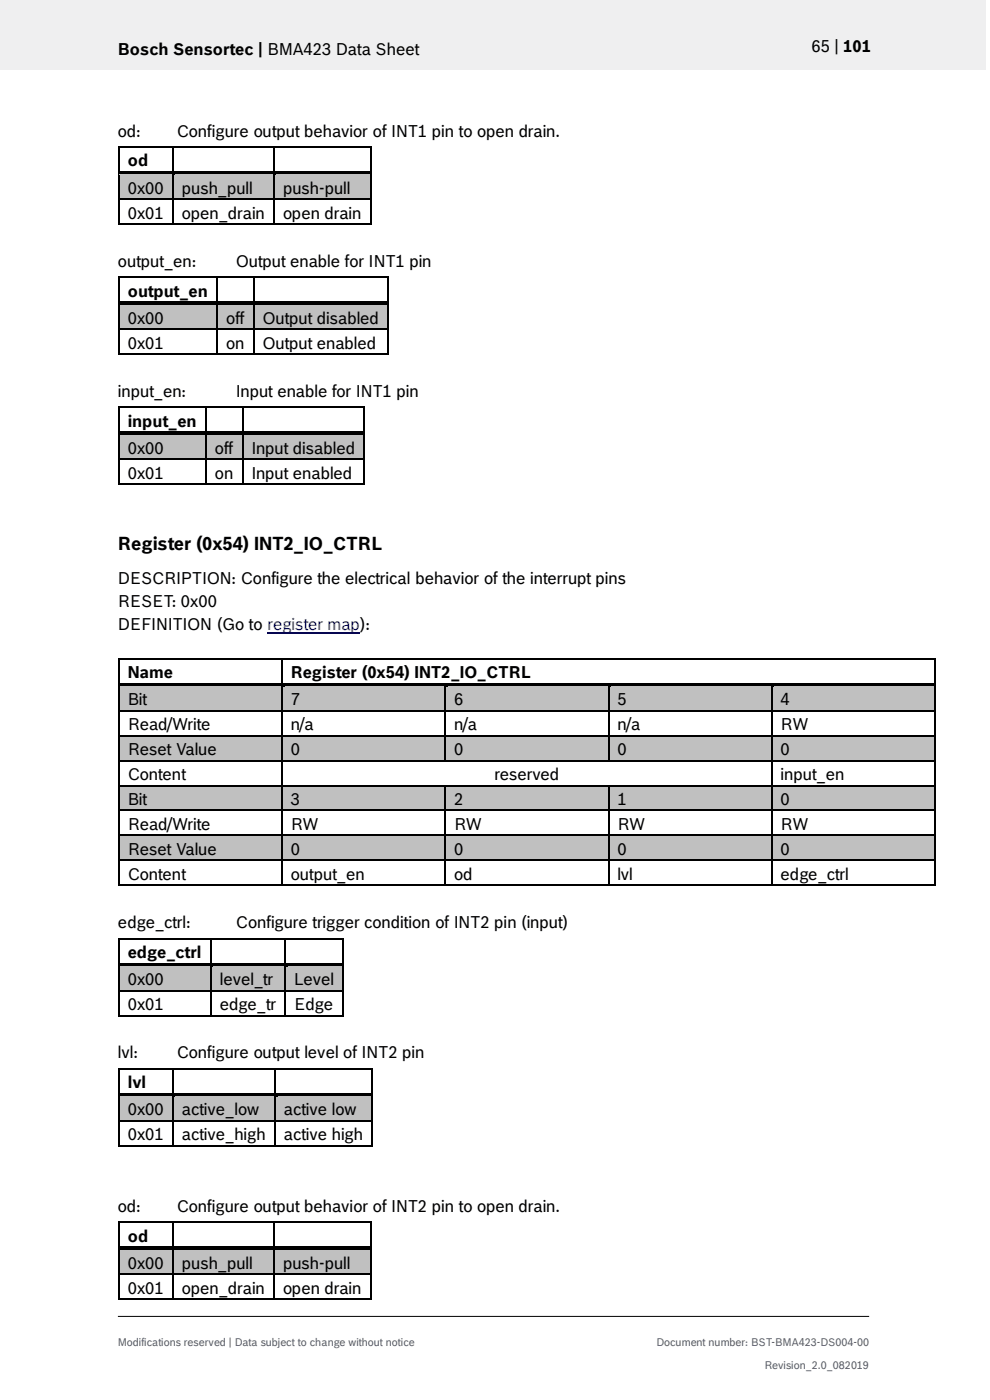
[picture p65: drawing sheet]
<svg xmlns="http://www.w3.org/2000/svg" width="210mm" height="297mm" viewBox="0 0 210 297" stroke-linecap="round" stroke-linejoin="round" font-family="sans-serif">
<defs><g id="words">
<text font-size="3.9" x="25" y="116.8">Register (0x54) INT2_IO_CTRL</text>
<g font-size="3.5">
<text x="25" y="11.6">Bosch Sensortec | BMA423 Data Sheet</text>
<text x="172.1" y="11">65 | 101</text>
<text x="25" y="29">od:</text>
<text x="37.5" y="29">Configure output behavior of INT1 pin to open drain.</text>
<text x="27.1" y="35.3">od</text>
<text x="27.1" y="41.1">0x00</text>
<text x="38.6" y="41.1">push_pull</text>
<text x="60" y="41.1">push-pull</text>
<text x="27.1" y="46.4">0x01</text>
<text x="38.6" y="46.4">open_drain</text>
<text x="60" y="46.4">open drain</text>
<text x="25" y="56.6">output_en:</text>
<text x="50" y="56.6">Output enable for INT1 pin</text>
<text x="27.1" y="63">output_en</text>
<text x="27.1" y="68.7">0x00</text>
<text x="48" y="68.7">off</text>
<text x="55.7" y="68.7">Output disabled</text>
<text x="27.1" y="74">0x01</text>
<text x="48" y="74">on</text>
<text x="55.7" y="74">Output enabled</text>
<text x="25" y="84.2">input_en:</text>
<text x="50" y="84.2">Input enable for INT1 pin</text>
<text x="27.1" y="90.6">input_en</text>
<text x="27.1" y="96.3">0x00</text>
<text x="27.1" y="101.6">0x01</text>
<text x="45.6" y="96.3">off</text>
<text x="45.6" y="101.6">on</text>
<text x="53.3" y="96.3">Input disabled</text>
<text x="53.3" y="101.6">Input enabled</text>
<text x="25" y="123.8">DESCRIPTION: Configure the electrical behavior of the interrupt pins</text>
<text x="25" y="128.8">RESET: 0x00</text>
<text x="25" y="133.7">DEFINITION (Go to register map):</text>
<text x="27.1" y="143.9">Name</text>
<text x="61.7" y="143.9">Register (0x54) INT2_IO_CTRL</text>
<text x="27.1" y="149.6">Bit</text>
<text x="61.7" y="149.6">7</text>
<text x="96.3" y="149.6">6</text>
<text x="131" y="149.6">5</text>
<text x="165.6" y="149.6">4</text>
<text x="27.1" y="154.9">Read/Write</text>
<text x="61.7" y="154.9">n/a</text>
<text x="96.3" y="154.9">n/a</text>
<text x="131" y="154.9">n/a</text>
<text x="165.6" y="154.9">RW</text>
<text x="27.1" y="160.2">Reset Value</text>
<text x="61.7" y="160.2">0</text>
<text x="96.3" y="160.2">0</text>
<text x="131" y="160.2">0</text>
<text x="165.6" y="160.2">0</text>
<text x="27.1" y="165.5">Content</text>
<text x="104.9" y="165.5">reserved</text>
<text x="165.6" y="165.5">input_en</text>
<text x="27.1" y="170.8">Bit</text>
<text x="61.7" y="170.8">3</text>
<text x="96.3" y="170.8">2</text>
<text x="131" y="170.8">1</text>
<text x="165.6" y="170.8">0</text>
<text x="27.1" y="176.1">Read/Write</text>
<text x="61.7" y="176.1">RW</text>
<text x="96.3" y="176.1">RW</text>
<text x="131" y="176.1">RW</text>
<text x="165.6" y="176.1">RW</text>
<text x="27.1" y="181.4">Reset Value</text>
<text x="61.7" y="181.4">0</text>
<text x="96.3" y="181.4">0</text>
<text x="131" y="181.4">0</text>
<text x="165.6" y="181.4">0</text>
<text x="27.1" y="186.7">Content</text>
<text x="61.7" y="186.7">output_en</text>
<text x="96.3" y="186.7">od</text>
<text x="131" y="186.7">lvl</text>
<text x="165.6" y="186.7">edge_ctrl</text>
<text x="25" y="196.9">edge_ctrl:</text>
<text x="50" y="196.9">Configure trigger condition of INT2 pin (input)</text>
<text x="27.1" y="203.3">edge_ctrl</text>
<text x="27.1" y="209">0x00</text>
<text x="46.6" y="209">level_tr</text>
<text x="62.4" y="209">Level</text>
<text x="27.1" y="214.3">0x01</text>
<text x="46.6" y="214.3">edge_tr</text>
<text x="62.4" y="214.3">Edge</text>
<text x="25" y="224.6">lvl:</text>
<text x="37.5" y="224.6">Configure output level of INT2 pin</text>
<text x="27.1" y="230.9">lvl</text>
<text x="27.1" y="236.6">0x00</text>
<text x="38.6" y="236.6">active_low</text>
<text x="60.2" y="236.6">active low</text>
<text x="27.1" y="241.9">0x01</text>
<text x="38.6" y="241.9">active_high</text>
<text x="60.2" y="241.9">active high</text>
<text x="25" y="257.1">od:</text>
<text x="37.5" y="257.1">Configure output behavior of INT2 pin to open drain.</text>
<text x="27.1" y="263.4">od</text>
<text x="27.1" y="269.1">0x00</text>
<text x="38.6" y="269.1">push_pull</text>
<text x="60" y="269.1">push-pull</text>
<text x="27.1" y="274.4">0x01</text>
<text x="38.6" y="274.4">open_drain</text>
<text x="60" y="274.4">open drain</text>
</g>
<g font-size="2.3" fill="#535f6b">
<text x="25" y="285.6">Modifications reserved | Data subject to change without notice</text>
<text x="139.3" y="285.6">Document number: BST-BMA423-DS004-00</text>
<text x="162.2" y="290.5">Revision_2.0_082019</text>
</g>
</g></defs>
<path d="M-.1 0h209.2v14.8h-209.2z" fill-rule="evenodd" fill="#efeff0"/>
<path d="M25 279.3h159.4" fill="none" stroke="#000" stroke-width=".21"/>
<g fill="#000">
<path d="M25 31h.4v.3h-.4z" fill-rule="evenodd"/>
<path d="M25 31h.4v.3h-.4z" fill-rule="evenodd"/>
<path d="M36.5 31h.3v.3h-.3z" fill-rule="evenodd"/>
<path d="M58 31h.3v.3h-.3z" fill-rule="evenodd"/>
<path d="M78.5 31h.3v.3h-.3z" fill-rule="evenodd"/>
<path d="M78.5 31h.3v.3h-.3z" fill-rule="evenodd"/>
</g>
<path d="M25.2 31.3v5M25.4 31.2h11.1M36.7 31.3v5M36.8 31.2h21.2M58.1 31.3v5M58.3 31.2h20.2M78.6 31.3v5" fill="none" stroke="#000" stroke-width=".34"/>
<g fill="#c0c0c0">
<path d="M25.4 37.1h11.1v4.9h-11.1z" fill-rule="evenodd"/>
<path d="M27.1 37.1h7.7v4.9h-7.7z" fill-rule="evenodd"/>
<path d="M36.8 37.1h21.2v4.9h-21.2z" fill-rule="evenodd"/>
<path d="M38.6 37.1h17.6v4.9h-17.6z" fill-rule="evenodd"/>
<path d="M58.3 37.1h20.2v4.9h-20.2z" fill-rule="evenodd"/>
<path d="M60 37.1h16.7v4.9h-16.7z" fill-rule="evenodd"/>
</g>
<g fill="#000">
<path d="M25 36.3h.4v.8h-.4z" fill-rule="evenodd"/>
<path d="M25.4 36.3h11.1v.7h-11.1z" fill-rule="evenodd"/>
</g>
<path d="M25.4 37.1h11.1" fill="none" stroke="#c0c0c0" stroke-width=".21"/>
<path d="M36.8 37l.5 .1z" fill-rule="evenodd" fill="#c0c0c0"/>
<g fill="#000">
<path d="M36.5 37l.3 .1z" fill-rule="evenodd"/>
<path d="M36.5 36.3h.8v.7h-.8z" fill-rule="evenodd"/>
<path d="M37.3 36.3h20.7v.7h-20.7z" fill-rule="evenodd"/>
</g>
<path d="M37.3 37.1h20.7" fill="none" stroke="#c0c0c0" stroke-width=".21"/>
<path d="M58.3 37l.4 .1z" fill-rule="evenodd" fill="#c0c0c0"/>
<g fill="#000">
<path d="M58 37l.3 .1z" fill-rule="evenodd"/>
<path d="M58 36.3h.7v.7h-.7z" fill-rule="evenodd"/>
<path d="M58.7 36.3h19.8v.7h-19.8z" fill-rule="evenodd"/>
<path d="M78.5 36.3h.3v.8h-.3z" fill-rule="evenodd"/>
<path d="M25 42h.4v.4h-.4z" fill-rule="evenodd"/>
<path d="M25 47.3h.4v.4h-.4z" fill-rule="evenodd"/>
<path d="M25 47.3h.4v.4h-.4z" fill-rule="evenodd"/>
<path d="M25 58.6h.4v.4h-.4z" fill-rule="evenodd"/>
<path d="M25 58.6h.4v.4h-.4z" fill-rule="evenodd"/>
<path d="M36.5 42h.3v.4h-.3z" fill-rule="evenodd"/>
<path d="M36.5 47.3h.3v.4h-.3z" fill-rule="evenodd"/>
<path d="M45.9 58.6h.3v.4h-.3z" fill-rule="evenodd"/>
<path d="M53.6 58.6h.4v.4h-.4z" fill-rule="evenodd"/>
<path d="M58 42h.3v.4h-.3z" fill-rule="evenodd"/>
<path d="M58 47.3h.3v.4h-.3z" fill-rule="evenodd"/>
<path d="M78.5 42h.3v.4h-.3z" fill-rule="evenodd"/>
<path d="M78.5 47.3h.3v.4h-.3z" fill-rule="evenodd"/>
<path d="M78.5 47.3h.3v.4h-.3z" fill-rule="evenodd"/>
<path d="M82.2 58.6h.3v.4h-.3z" fill-rule="evenodd"/>
<path d="M82.2 58.6h.3v.4h-.3z" fill-rule="evenodd"/>
</g>
<path d="M58.7 37.1h19.8" fill="none" stroke="#c0c0c0" stroke-width=".21"/>
<g fill="none" stroke="#000" stroke-width=".34">
<path d="M25.2 37.1v4.9M36.7 37.1v4.9M58.1 37.1v4.9M78.6 37.1v4.9M25.2 42.4v4.9M25.2 59v4.9M25.4 42.2h11.1M25.4 47.5h11.1M25.4 58.8h20.5M36.7 42.4v4.9M36.8 42.2h21.2M36.8 47.5h21.2"/>
<path d="M46.1 59v4.9M46.2 58.8h7.4M53.8 59v4.9M54 58.8h28.2M58.1 42.4v4.9M58.3 42.2h20.2M58.3 47.5h20.2M78.6 42.4v4.9M82.4 59v4.9"/>
</g>
<g fill="#c0c0c0">
<path d="M25.4 64.7h20.5v4.9h-20.5z" fill-rule="evenodd"/>
<path d="M27.1 64.7h17.1v4.9h-17.1z" fill-rule="evenodd"/>
<path d="M46.2 64.7h7.4v4.9h-7.4z" fill-rule="evenodd"/>
<path d="M48 64.7h3.9v4.9h-3.9z" fill-rule="evenodd"/>
<path d="M54 64.7h28.1v4.9h-28.1z" fill-rule="evenodd"/>
<path d="M55.7 64.7h24.7v4.9h-24.7z" fill-rule="evenodd"/>
</g>
<g fill="#000">
<path d="M25 63.9h.4v.8h-.4z" fill-rule="evenodd"/>
<path d="M25.4 63.9h20.5v.8h-20.5z" fill-rule="evenodd"/>
</g>
<path d="M25.4 64.7h20.5" fill="none" stroke="#c0c0c0" stroke-width=".21"/>
<path d="M46.2 64.7h.5z" fill-rule="evenodd" fill="#c0c0c0"/>
<g fill="#000">
<path d="M45.9 64.7h.3z" fill-rule="evenodd"/>
<path d="M45.9 63.9h.8v.8h-.8z" fill-rule="evenodd"/>
<path d="M46.7 63.9h6.9v.8h-6.9z" fill-rule="evenodd"/>
</g>
<path d="M46.7 64.7h6.9" fill="none" stroke="#c0c0c0" stroke-width=".21"/>
<path d="M54 64.7h.4z" fill-rule="evenodd" fill="#c0c0c0"/>
<g fill="#000">
<path d="M25 69.6h.4v.4h-.4z" fill-rule="evenodd"/>
<path d="M25 74.9h.4v.4h-.4z" fill-rule="evenodd"/>
<path d="M25 74.9h.4v.4h-.4z" fill-rule="evenodd"/>
<path d="M45.9 69.6h.3v.4h-.3z" fill-rule="evenodd"/>
<path d="M45.9 74.9h.3v.4h-.3z" fill-rule="evenodd"/>
<path d="M53.6 64.7h.4z" fill-rule="evenodd"/>
<path d="M53.6 63.9h.8v.8h-.8z" fill-rule="evenodd"/>
<path d="M53.6 69.6h.4v.4h-.4z" fill-rule="evenodd"/>
<path d="M53.6 74.9h.4v.4h-.4z" fill-rule="evenodd"/>
<path d="M54.4 63.9h27.8v.8h-27.8z" fill-rule="evenodd"/>
<path d="M82.2 63.9h.3v.8h-.3z" fill-rule="evenodd"/>
<path d="M82.2 69.6h.3v.4h-.3z" fill-rule="evenodd"/>
<path d="M82.2 74.9h.3v.4h-.3z" fill-rule="evenodd"/>
<path d="M82.2 74.9h.3v.4h-.3z" fill-rule="evenodd"/>
<path d="M25 86.2h.4v.4h-.4z" fill-rule="evenodd"/>
<path d="M25 86.2h.4v.4h-.4z" fill-rule="evenodd"/>
<path d="M43.6 86.2h.3v.4h-.3z" fill-rule="evenodd"/>
<path d="M51.3 86.2h.4v.4h-.4z" fill-rule="evenodd"/>
<path d="M77.1 86.2h.3v.4h-.3z" fill-rule="evenodd"/>
<path d="M77.1 86.2h.3v.4h-.3z" fill-rule="evenodd"/>
</g>
<path d="M54.4 64.7h27.8" fill="none" stroke="#c0c0c0" stroke-width=".21"/>
<g fill="none" stroke="#000" stroke-width=".34">
<path d="M25.2 64.7v4.9M25.2 70v4.9M25.4 69.8h20.5M25.4 75.1h20.5M46.1 64.7v4.9M46.1 70v4.9M46.2 69.8h7.4M46.2 75.1h7.4M53.8 64.7v4.9M53.8 70v4.9M54 69.8h28.2M54 75.1h28.2"/>
<path d="M82.4 64.7v4.9M82.4 70v4.9M25.2 86.6v4.9M25.4 86.4h18.2M43.7 86.6v4.9M43.9 86.4h7.4M51.5 86.6v4.9M51.7 86.4h25.4M77.3 86.6v4.9"/>
</g>
<g fill="#c0c0c0">
<path d="M25.4 92.3h18.1v4.9h-18.1z" fill-rule="evenodd"/>
<path d="M27.1 92.3h14.7v4.9h-14.7z" fill-rule="evenodd"/>
<path d="M43.9 92.3h7.4v4.9h-7.4z" fill-rule="evenodd"/>
<path d="M45.6 92.3h3.9v4.9h-3.9z" fill-rule="evenodd"/>
<path d="M51.7 92.3h25.4v4.9h-25.4z" fill-rule="evenodd"/>
<path d="M53.3 92.3h22.1v4.9h-22.1z" fill-rule="evenodd"/>
</g>
<g fill="#000">
<path d="M25 91.5h.4v.8h-.4z" fill-rule="evenodd"/>
<path d="M25.4 91.5h18.2v.8h-18.2z" fill-rule="evenodd"/>
</g>
<path d="M25.4 92.3h18.2" fill="none" stroke="#c0c0c0" stroke-width=".21"/>
<path d="M43.9 92.3h.4z" fill-rule="evenodd" fill="#c0c0c0"/>
<g fill="#000">
<path d="M43.6 92.3h.3z" fill-rule="evenodd"/>
<path d="M43.6 91.5h.7v.8h-.7z" fill-rule="evenodd"/>
<path d="M44.3 91.5h7v.8h-7z" fill-rule="evenodd"/>
</g>
<path d="M44.3 92.3h7" fill="none" stroke="#c0c0c0" stroke-width=".21"/>
<path d="M51.7 92.3h.4z" fill-rule="evenodd" fill="#c0c0c0"/>
<g fill="#000">
<path d="M25 97.2h.4v.4h-.4z" fill-rule="evenodd"/>
<path d="M43.6 97.2h.3v.4h-.3z" fill-rule="evenodd"/>
<path d="M51.3 92.3h.4z" fill-rule="evenodd"/>
<path d="M51.3 91.5h.8v.8h-.8z" fill-rule="evenodd"/>
<path d="M51.3 97.2h.4v.4h-.4z" fill-rule="evenodd"/>
<path d="M52.1 91.5h25v.8h-25z" fill-rule="evenodd"/>
<path d="M77.1 91.5h.3v.8h-.3z" fill-rule="evenodd"/>
<path d="M77.1 97.2h.3v.4h-.3z" fill-rule="evenodd"/>
<path d="M25 102.5h.4v.4h-.4z" fill-rule="evenodd"/>
<path d="M25 102.5h.4v.4h-.4z" fill-rule="evenodd"/>
<path d="M43.6 102.5h.3v.4h-.3z" fill-rule="evenodd"/>
<path d="M51.3 102.5h.4v.4h-.4z" fill-rule="evenodd"/>
<path d="M77.1 102.5h.3v.4h-.3z" fill-rule="evenodd"/>
<path d="M77.1 102.5h.3v.4h-.3z" fill-rule="evenodd"/>
<path d="M25 139.6h.4v.3h-.4z" fill-rule="evenodd"/>
<path d="M25 139.6h.4v.3h-.4z" fill-rule="evenodd"/>
<path d="M59.7 139.6h.3v.3h-.3z" fill-rule="evenodd"/>
<path d="M198.2 139.6h.3v.3h-.3z" fill-rule="evenodd"/>
<path d="M198.2 139.6h.3v.3h-.3z" fill-rule="evenodd"/>
</g>
<path d="M52.1 92.3h25" fill="none" stroke="#c0c0c0" stroke-width=".21"/>
<g fill="none" stroke="#000" stroke-width=".34">
<path d="M25.2 92.3v4.9M25.2 97.6v4.9M25.4 97.4h18.2M43.7 92.3v4.9M43.7 97.6v4.9M43.9 97.4h7.4M51.5 92.3v4.9M51.5 97.6v4.9M51.7 97.4h25.4M77.3 92.3v4.9M77.3 97.6v4.9M25.4 102.7h18.2"/>
<path d="M43.9 102.7h7.4M51.7 102.7h25.4M25.2 139.9v5M25.4 139.8h34.3M59.8 139.9v5M60 139.8h138.2M198.3 139.9v5"/>
</g>
<path d="M56.7 134.3h19.7" fill="none" stroke="#00f" stroke-width=".25"/>
<g fill="#c0c0c0">
<path d="M25.4 145.7h34.2v4.9h-34.2z" fill-rule="evenodd"/>
<path d="M27.1 145.7h30.8v4.9h-30.8z" fill-rule="evenodd"/>
<path d="M60 145.7h34.2v4.9h-34.2z" fill-rule="evenodd"/>
<path d="M61.7 145.7h30.8v4.9h-30.8z" fill-rule="evenodd"/>
<path d="M94.6 145.7h34.3v4.9h-34.3z" fill-rule="evenodd"/>
<path d="M96.3 145.7h30.9v4.9h-30.9z" fill-rule="evenodd"/>
<path d="M129.2 145.7h34.3v4.9h-34.3z" fill-rule="evenodd"/>
<path d="M131 145.7h30.8v4.9h-30.8z" fill-rule="evenodd"/>
<path d="M163.9 145.7h34.3v4.9h-34.3z" fill-rule="evenodd"/>
<path d="M165.6 145.7h30.8v4.9h-30.8z" fill-rule="evenodd"/>
</g>
<g fill="#000">
<path d="M25 144.9h.4v.8h-.4z" fill-rule="evenodd"/>
<path d="M25.4 144.9h34.3v.7h-34.3z" fill-rule="evenodd"/>
</g>
<path d="M25.4 145.7h34.3" fill="none" stroke="#c0c0c0" stroke-width=".21"/>
<path d="M60 145.6l.4 .1z" fill-rule="evenodd" fill="#c0c0c0"/>
<g fill="#000">
<path d="M59.7 145.6l.3 .1z" fill-rule="evenodd"/>
<path d="M59.7 144.9h.7v.7h-.7z" fill-rule="evenodd"/>
<path d="M60.4 144.9h33.9v.7h-33.9z" fill-rule="evenodd"/>
</g>
<path d="M60.4 145.7h33.9" fill="none" stroke="#c0c0c0" stroke-width=".21"/>
<path d="M94.6 145.6l.5 .1z" fill-rule="evenodd" fill="#c0c0c0"/>
<g fill="#000">
<path d="M94.3 145.6l.3 .1z" fill-rule="evenodd"/>
<path d="M94.3 144.9h.8v.7h-.8z" fill-rule="evenodd"/>
<path d="M95.1 144.9h33.8v.7h-33.8z" fill-rule="evenodd"/>
</g>
<path d="M95.1 145.7h33.8" fill="none" stroke="#c0c0c0" stroke-width=".21"/>
<path d="M129.3 145.6l.4 .1z" fill-rule="evenodd" fill="#c0c0c0"/>
<g fill="#000">
<path d="M128.9 145.6l.4 .1z" fill-rule="evenodd"/>
<path d="M128.9 144.9h.8v.7h-.8z" fill-rule="evenodd"/>
<path d="M129.7 144.9h33.8v.7h-33.8z" fill-rule="evenodd"/>
</g>
<path d="M129.7 145.7h33.8" fill="none" stroke="#c0c0c0" stroke-width=".21"/>
<path d="M163.9 145.6l.4 .1z" fill-rule="evenodd" fill="#c0c0c0"/>
<g fill="#000">
<path d="M25 150.6h.4v.3h-.4z" fill-rule="evenodd"/>
<path d="M59.7 150.6h.3v.3h-.3z" fill-rule="evenodd"/>
<path d="M94.3 150.6h.3v.3h-.3z" fill-rule="evenodd"/>
<path d="M128.9 150.6h.4v.3h-.4z" fill-rule="evenodd"/>
<path d="M163.5 145.6l.4 .1z" fill-rule="evenodd"/>
<path d="M163.5 144.9h.8v.7h-.8z" fill-rule="evenodd"/>
<path d="M163.5 150.6h.4v.3h-.4z" fill-rule="evenodd"/>
<path d="M164.3 144.9h33.9v.7h-33.9z" fill-rule="evenodd"/>
<path d="M198.2 144.9h.3v.8h-.3z" fill-rule="evenodd"/>
<path d="M198.2 150.6h.3v.3h-.3z" fill-rule="evenodd"/>
</g>
<path d="M164.3 145.7h33.9" fill="none" stroke="#c0c0c0" stroke-width=".21"/>
<g fill="none" stroke="#000" stroke-width=".34">
<path d="M25.2 145.7v4.9M25.2 150.9v5M25.4 150.8h34.3M59.8 145.7v4.9M59.8 150.9v5M60 150.8h34.3M94.5 145.7v4.9M94.5 150.9v5M94.6 150.8h34.3M129.1 145.7v4.9M129.1 150.9v5M129.3 150.8h34.2"/>
<path d="M163.7 145.7v4.9M163.7 150.9v5M163.9 150.8h34.3M198.3 145.7v4.9M198.3 150.9v5"/>
</g>
<g fill="#c0c0c0">
<path d="M25.4 156.3h34.2v4.9h-34.2z" fill-rule="evenodd"/>
<path d="M27.1 156.3h30.8v4.9h-30.8z" fill-rule="evenodd"/>
<path d="M60 156.3h34.2v4.9h-34.2z" fill-rule="evenodd"/>
<path d="M61.7 156.3h30.8v4.9h-30.8z" fill-rule="evenodd"/>
<path d="M94.6 156.3h34.3v4.9h-34.3z" fill-rule="evenodd"/>
<path d="M96.3 156.3h30.9v4.9h-30.9z" fill-rule="evenodd"/>
<path d="M129.2 156.3h34.3v4.9h-34.3z" fill-rule="evenodd"/>
<path d="M131 156.3h30.8v4.9h-30.8z" fill-rule="evenodd"/>
<path d="M163.9 156.3h34.3v4.9h-34.3z" fill-rule="evenodd"/>
<path d="M165.6 156.3h30.8v4.9h-30.8z" fill-rule="evenodd"/>
</g>
<g fill="#000">
<path d="M25 155.9h.4v.3h-.4z" fill-rule="evenodd"/>
<path d="M59.7 155.9h.3v.3h-.3z" fill-rule="evenodd"/>
<path d="M94.3 155.9h.3v.3h-.3z" fill-rule="evenodd"/>
<path d="M128.9 155.9h.4v.3h-.4z" fill-rule="evenodd"/>
<path d="M163.5 155.9h.4v.3h-.4z" fill-rule="evenodd"/>
<path d="M198.2 155.9h.3v.3h-.3z" fill-rule="evenodd"/>
<path d="M25 161.2h.4v.3h-.4z" fill-rule="evenodd"/>
<path d="M59.7 161.2h.3v.3h-.3z" fill-rule="evenodd"/>
<path d="M94.3 161.2h.3v.3h-.3z" fill-rule="evenodd"/>
<path d="M128.9 161.2h.4v.3h-.4z" fill-rule="evenodd"/>
<path d="M163.5 161.2h.4v.3h-.4z" fill-rule="evenodd"/>
<path d="M198.2 161.2h.3v.3h-.3z" fill-rule="evenodd"/>
</g>
<g fill="none" stroke="#000" stroke-width=".34">
<path d="M25.2 156.2v5M25.4 156.1h34.3M59.8 156.2v5M60 156.1h34.3M94.5 156.2v5M94.6 156.1h34.3M129.1 156.2v5M129.3 156.1h34.2M163.7 156.2v5M163.9 156.1h34.3M198.3 156.2v5M25.2 161.5v5"/>
<path d="M25.4 161.3h34.3M59.8 161.5v5M60 161.3h34.3M94.6 161.3h34.3M129.3 161.3h34.2M163.7 161.5v5M163.9 161.3h34.3M198.3 161.5v5"/>
</g>
<g fill="#c0c0c0">
<path d="M25.4 166.9h34.2v4.9h-34.2z" fill-rule="evenodd"/>
<path d="M27.1 166.9h30.8v4.9h-30.8z" fill-rule="evenodd"/>
<path d="M60 166.9h34.2v4.9h-34.2z" fill-rule="evenodd"/>
<path d="M61.7 166.9h30.8v4.9h-30.8z" fill-rule="evenodd"/>
<path d="M94.6 166.9h34.3v4.9h-34.3z" fill-rule="evenodd"/>
<path d="M96.3 166.9h30.9v4.9h-30.9z" fill-rule="evenodd"/>
<path d="M129.2 166.9h34.3v4.9h-34.3z" fill-rule="evenodd"/>
<path d="M131 166.9h30.8v4.9h-30.8z" fill-rule="evenodd"/>
<path d="M163.9 166.9h34.3v4.9h-34.3z" fill-rule="evenodd"/>
<path d="M165.6 166.9h30.8v4.9h-30.8z" fill-rule="evenodd"/>
</g>
<g fill="#000">
<path d="M25 166.5h.4v.3h-.4z" fill-rule="evenodd"/>
<path d="M25 171.8h.4v.3h-.4z" fill-rule="evenodd"/>
<path d="M59.7 166.5h.3v.3h-.3z" fill-rule="evenodd"/>
<path d="M59.7 171.8h.3v.3h-.3z" fill-rule="evenodd"/>
<path d="M94.3 166.5h.3v.3h-.3z" fill-rule="evenodd"/>
<path d="M94.3 171.8h.3v.3h-.3z" fill-rule="evenodd"/>
<path d="M128.9 166.5h.4v.3h-.4z" fill-rule="evenodd"/>
<path d="M128.9 171.8h.4v.3h-.4z" fill-rule="evenodd"/>
<path d="M163.5 166.5h.4v.3h-.4z" fill-rule="evenodd"/>
<path d="M163.5 171.8h.4v.3h-.4z" fill-rule="evenodd"/>
<path d="M198.2 166.5h.3v.3h-.3z" fill-rule="evenodd"/>
<path d="M198.2 171.8h.3v.3h-.3z" fill-rule="evenodd"/>
</g>
<g fill="none" stroke="#000" stroke-width=".34">
<path d="M25.2 166.8v5M25.2 172.1v5M25.4 166.6h34.3M25.4 171.9h34.3M59.8 166.8v5M59.8 172.1v5M60 166.6h34.3M60 171.9h34.3M94.5 166.8v5M94.5 172.1v5M94.6 166.6h34.3M94.6 171.9h34.3"/>
<path d="M129.1 166.8v5M129.1 172.1v5M129.3 166.6h34.2M129.3 171.9h34.2M163.7 166.8v5M163.7 172.1v5M163.9 166.6h34.3M163.9 171.9h34.3M198.3 166.8v5M198.3 172.1v5"/>
</g>
<g fill="#c0c0c0">
<path d="M25.4 177.4h34.2v5h-34.2z" fill-rule="evenodd"/>
<path d="M27.1 177.4h30.8v5h-30.8z" fill-rule="evenodd"/>
<path d="M60 177.4h34.2v5h-34.2z" fill-rule="evenodd"/>
<path d="M61.7 177.4h30.8v5h-30.8z" fill-rule="evenodd"/>
<path d="M94.6 177.4h34.3v5h-34.3z" fill-rule="evenodd"/>
<path d="M96.3 177.4h30.9v5h-30.9z" fill-rule="evenodd"/>
<path d="M129.2 177.4h34.3v5h-34.3z" fill-rule="evenodd"/>
<path d="M131 177.4h30.8v5h-30.8z" fill-rule="evenodd"/>
<path d="M163.9 177.4h34.3v5h-34.3z" fill-rule="evenodd"/>
<path d="M165.6 177.4h30.8v5h-30.8z" fill-rule="evenodd"/>
</g>
<g fill="#000">
<path d="M25 177.1h.4v.3h-.4z" fill-rule="evenodd"/>
<path d="M59.7 177.1h.3v.3h-.3z" fill-rule="evenodd"/>
<path d="M94.3 177.1h.3v.3h-.3z" fill-rule="evenodd"/>
<path d="M128.9 177.1h.4v.3h-.4z" fill-rule="evenodd"/>
<path d="M163.5 177.1h.4v.3h-.4z" fill-rule="evenodd"/>
<path d="M198.2 177.1h.3v.3h-.3z" fill-rule="evenodd"/>
<path d="M25 182.4h.4v.3h-.4z" fill-rule="evenodd"/>
<path d="M25 187.7h.4v.3h-.4z" fill-rule="evenodd"/>
<path d="M25 187.7h.4v.3h-.4z" fill-rule="evenodd"/>
<path d="M25 198.9h.4v.4h-.4z" fill-rule="evenodd"/>
<path d="M25 198.9h.4v.4h-.4z" fill-rule="evenodd"/>
<path d="M44.5 198.9h.4v.4h-.4z" fill-rule="evenodd"/>
<path d="M59.7 182.4h.3v.3h-.3z" fill-rule="evenodd"/>
<path d="M59.7 187.7h.3v.3h-.3z" fill-rule="evenodd"/>
<path d="M60.3 198.9h.4v.4h-.4z" fill-rule="evenodd"/>
<path d="M72.6 198.9h.4v.4h-.4z" fill-rule="evenodd"/>
<path d="M72.6 198.9h.4v.4h-.4z" fill-rule="evenodd"/>
<path d="M94.3 182.4h.3v.3h-.3z" fill-rule="evenodd"/>
<path d="M94.3 187.7h.3v.3h-.3z" fill-rule="evenodd"/>
<path d="M128.9 182.4h.4v.3h-.4z" fill-rule="evenodd"/>
<path d="M128.9 187.7h.4v.3h-.4z" fill-rule="evenodd"/>
<path d="M163.5 182.4h.4v.3h-.4z" fill-rule="evenodd"/>
<path d="M163.5 187.7h.4v.3h-.4z" fill-rule="evenodd"/>
<path d="M198.2 182.4h.3v.3h-.3z" fill-rule="evenodd"/>
<path d="M198.2 187.7h.3v.3h-.3z" fill-rule="evenodd"/>
<path d="M198.2 187.7h.3v.3h-.3z" fill-rule="evenodd"/>
</g>
<g fill="none" stroke="#000" stroke-width=".34">
<path d="M25.2 177.4v5M25.4 177.2h34.3M59.8 177.4v5M60 177.2h34.3M94.5 177.4v5M94.6 177.2h34.3M129.1 177.4v5M129.3 177.2h34.2M163.7 177.4v5M163.9 177.2h34.3M198.3 177.4v5M25.2 182.7v5"/>
<path d="M25.2 199.3v4.9M25.4 182.5h34.3M25.4 187.9h34.3M25.4 199.1h19.1M44.7 199.3v4.9M44.9 199.1h15.4M59.8 182.7v5M60 182.5h34.3M60 187.9h34.3M60.5 199.3v4.9M60.7 199.1h11.9M72.8 199.3v4.9"/>
<path d="M94.5 182.7v5M94.6 182.5h34.3M94.6 187.9h34.3M129.1 182.7v5M129.3 182.5h34.2M129.3 187.9h34.2M163.7 182.7v5M163.9 182.5h34.3M163.9 187.9h34.3M198.3 182.7v5"/>
</g>
<g fill="#c0c0c0">
<path d="M25.4 205h19.1v5h-19.1z" fill-rule="evenodd"/>
<path d="M27.1 205h15.7v5h-15.7z" fill-rule="evenodd"/>
<path d="M44.9 205h15.4v5h-15.4z" fill-rule="evenodd"/>
<path d="M46.6 205h12v5h-12z" fill-rule="evenodd"/>
<path d="M60.7 205h11.9v5h-11.9z" fill-rule="evenodd"/>
<path d="M62.4 205h8.4v5h-8.4z" fill-rule="evenodd"/>
</g>
<g fill="#000">
<path d="M25 204.2h.4v.8h-.4z" fill-rule="evenodd"/>
<path d="M25.4 204.2h19.1v.8h-19.1z" fill-rule="evenodd"/>
</g>
<path d="M25.4 205h19.1" fill="none" stroke="#c0c0c0" stroke-width=".21"/>
<path d="M44.9 205h.4z" fill-rule="evenodd" fill="#c0c0c0"/>
<g fill="#000">
<path d="M44.5 205h.4z" fill-rule="evenodd"/>
<path d="M44.5 204.2h.8v.8h-.8z" fill-rule="evenodd"/>
<path d="M45.3 204.2h15v.8h-15z" fill-rule="evenodd"/>
</g>
<path d="M45.3 205h15" fill="none" stroke="#c0c0c0" stroke-width=".21"/>
<path d="M60.7 205h.4z" fill-rule="evenodd" fill="#c0c0c0"/>
<g fill="#000">
<path d="M25 210h.4v.3h-.4z" fill-rule="evenodd"/>
<path d="M25 215.3h.4v.3h-.4z" fill-rule="evenodd"/>
<path d="M25 215.3h.4v.3h-.4z" fill-rule="evenodd"/>
<path d="M44.5 210h.4v.3h-.4z" fill-rule="evenodd"/>
<path d="M44.5 215.3h.4v.3h-.4z" fill-rule="evenodd"/>
<path d="M60.3 205h.4z" fill-rule="evenodd"/>
<path d="M60.3 204.2h.8v.8h-.8z" fill-rule="evenodd"/>
<path d="M60.3 210h.4v.3h-.4z" fill-rule="evenodd"/>
<path d="M60.3 215.3h.4v.3h-.4z" fill-rule="evenodd"/>
<path d="M61.1 204.2h11.5v.8h-11.5z" fill-rule="evenodd"/>
<path d="M72.6 204.2h.4v.8h-.4z" fill-rule="evenodd"/>
<path d="M72.6 210h.4v.3h-.4z" fill-rule="evenodd"/>
<path d="M72.6 215.3h.4v.3h-.4z" fill-rule="evenodd"/>
<path d="M72.6 215.3h.4v.3h-.4z" fill-rule="evenodd"/>
<path d="M25 226.6h.4v.3h-.4z" fill-rule="evenodd"/>
<path d="M25 226.6h.4v.3h-.4z" fill-rule="evenodd"/>
<path d="M36.5 226.6h.3v.3h-.3z" fill-rule="evenodd"/>
<path d="M58.2 226.6h.3v.3h-.3z" fill-rule="evenodd"/>
<path d="M78.8 226.6h.4v.3h-.4z" fill-rule="evenodd"/>
<path d="M78.8 226.6h.4v.3h-.4z" fill-rule="evenodd"/>
</g>
<path d="M61.1 205h11.5" fill="none" stroke="#c0c0c0" stroke-width=".21"/>
<g fill="none" stroke="#000" stroke-width=".34">
<path d="M25.2 205v5M25.2 210.3v5M25.4 210.2h19.1M25.4 215.5h19.1M44.7 205v5M44.7 210.3v5M44.9 210.2h15.4M44.9 215.5h15.4M60.5 205v5M60.5 210.3v5M60.7 210.2h11.9M60.7 215.5h11.9"/>
<path d="M72.8 205v5M72.8 210.3v5M25.2 226.9v4.9M25.4 226.7h11.1M36.7 226.9v4.9M36.8 226.7h21.4M58.3 226.9v4.9M58.5 226.7h20.3M79 226.9v4.9"/>
</g>
<g fill="#c0c0c0">
<path d="M25.4 232.6h11.1v5h-11.1z" fill-rule="evenodd"/>
<path d="M27.1 232.6h7.7v5h-7.7z" fill-rule="evenodd"/>
<path d="M36.8 232.6h21.3v5h-21.3z" fill-rule="evenodd"/>
<path d="M38.6 232.6h17.8v5h-17.8z" fill-rule="evenodd"/>
<path d="M58.5 232.6h20.3v5h-20.3z" fill-rule="evenodd"/>
<path d="M60.2 232.6h16.9v5h-16.9z" fill-rule="evenodd"/>
</g>
<g fill="#000">
<path d="M25 231.8h.4v.8h-.4z" fill-rule="evenodd"/>
<path d="M25.4 231.8h11.1v.8h-11.1z" fill-rule="evenodd"/>
</g>
<path d="M25.4 232.6h11.1" fill="none" stroke="#c0c0c0" stroke-width=".21"/>
<path d="M36.8 232.6h.5z" fill-rule="evenodd" fill="#c0c0c0"/>
<g fill="#000">
<path d="M36.5 232.6h.3z" fill-rule="evenodd"/>
<path d="M36.5 231.8h.8v.8h-.8z" fill-rule="evenodd"/>
<path d="M37.3 231.8h20.9v.8h-20.9z" fill-rule="evenodd"/>
</g>
<path d="M37.3 232.6h20.9" fill="none" stroke="#c0c0c0" stroke-width=".21"/>
<path d="M58.5 232.6h.4z" fill-rule="evenodd" fill="#c0c0c0"/>
<g fill="#000">
<path d="M25 237.6h.4v.3h-.4z" fill-rule="evenodd"/>
<path d="M36.5 237.6h.3v.3h-.3z" fill-rule="evenodd"/>
<path d="M58.2 232.6h.3z" fill-rule="evenodd"/>
<path d="M58.2 231.8h.7v.8h-.7z" fill-rule="evenodd"/>
<path d="M58.2 237.6h.3v.3h-.3z" fill-rule="evenodd"/>
<path d="M58.9 231.8h19.9v.8h-19.9z" fill-rule="evenodd"/>
<path d="M78.8 231.8h.4v.8h-.4z" fill-rule="evenodd"/>
<path d="M78.8 237.6h.4v.3h-.4z" fill-rule="evenodd"/>
<path d="M25 242.9h.4v.3h-.4z" fill-rule="evenodd"/>
<path d="M25 242.9h.4v.3h-.4z" fill-rule="evenodd"/>
<path d="M25 259.1h.4v.4h-.4z" fill-rule="evenodd"/>
<path d="M25 259.1h.4v.4h-.4z" fill-rule="evenodd"/>
<path d="M36.5 242.9h.3v.3h-.3z" fill-rule="evenodd"/>
<path d="M36.5 259.1h.3v.4h-.3z" fill-rule="evenodd"/>
<path d="M58 259.1h.3v.4h-.3z" fill-rule="evenodd"/>
<path d="M58.2 242.9h.3v.3h-.3z" fill-rule="evenodd"/>
<path d="M78.5 259.1h.3v.4h-.3z" fill-rule="evenodd"/>
<path d="M78.5 259.1h.3v.4h-.3z" fill-rule="evenodd"/>
<path d="M78.8 242.9h.4v.3h-.4z" fill-rule="evenodd"/>
<path d="M78.8 242.9h.4v.3h-.4z" fill-rule="evenodd"/>
</g>
<path d="M58.9 232.6h19.9" fill="none" stroke="#c0c0c0" stroke-width=".21"/>
<g fill="none" stroke="#000" stroke-width=".34">
<path d="M25.2 232.6v5M25.2 237.9v5M25.4 237.8h11.1M36.7 232.6v5M36.7 237.9v5M36.8 237.8h21.4M58.3 232.6v5M58.3 237.9v5M58.5 237.8h20.3M79 232.6v5M79 237.9v5M25.2 259.5v4.9"/>
<path d="M25.4 243.1h11.1M25.4 259.3h11.1M36.7 259.5v4.9M36.8 243.1h21.4M36.8 259.3h21.2M58.1 259.5v4.9M58.3 259.3h20.2M58.5 243.1h20.3M78.6 259.5v4.9"/>
</g>
<g fill="#c0c0c0">
<path d="M25.4 265.2h11.1v4.9h-11.1z" fill-rule="evenodd"/>
<path d="M27.1 265.2h7.7v4.9h-7.7z" fill-rule="evenodd"/>
<path d="M36.8 265.2h21.2v4.9h-21.2z" fill-rule="evenodd"/>
<path d="M38.6 265.2h17.6v4.9h-17.6z" fill-rule="evenodd"/>
<path d="M58.3 265.2h20.2v4.9h-20.2z" fill-rule="evenodd"/>
<path d="M60 265.2h16.7v4.9h-16.7z" fill-rule="evenodd"/>
</g>
<g fill="#000">
<path d="M25 264.4h.4v.8h-.4z" fill-rule="evenodd"/>
<path d="M25.4 264.4h11.1v.8h-11.1z" fill-rule="evenodd"/>
</g>
<path d="M25.4 265.2h11.1" fill="none" stroke="#c0c0c0" stroke-width=".21"/>
<path d="M36.8 265.2h.5z" fill-rule="evenodd" fill="#c0c0c0"/>
<g fill="#000">
<path d="M36.5 265.2h.3z" fill-rule="evenodd"/>
<path d="M36.5 264.4h.8v.8h-.8z" fill-rule="evenodd"/>
<path d="M37.3 264.4h20.7v.8h-20.7z" fill-rule="evenodd"/>
</g>
<path d="M37.3 265.2h20.7" fill="none" stroke="#c0c0c0" stroke-width=".21"/>
<path d="M58.3 265.2h.4z" fill-rule="evenodd" fill="#c0c0c0"/>
<g fill="#000">
<path d="M25 270.1h.4v.4h-.4z" fill-rule="evenodd"/>
<path d="M25 275.5h.4v.3h-.4z" fill-rule="evenodd"/>
<path d="M25 275.5h.4v.3h-.4z" fill-rule="evenodd"/>
<path d="M36.5 270.1h.3v.4h-.3z" fill-rule="evenodd"/>
<path d="M36.5 275.5h.3v.3h-.3z" fill-rule="evenodd"/>
<path d="M58 265.2h.3z" fill-rule="evenodd"/>
<path d="M58 264.4h.7v.8h-.7z" fill-rule="evenodd"/>
<path d="M58 270.1h.3v.4h-.3z" fill-rule="evenodd"/>
<path d="M58 275.5h.3v.3h-.3z" fill-rule="evenodd"/>
<path d="M58.7 264.4h19.8v.8h-19.8z" fill-rule="evenodd"/>
<path d="M78.5 264.4h.3v.8h-.3z" fill-rule="evenodd"/>
<path d="M78.5 270.1h.3v.4h-.3z" fill-rule="evenodd"/>
<path d="M78.5 275.5h.3v.3h-.3z" fill-rule="evenodd"/>
<path d="M78.5 275.5h.3v.3h-.3z" fill-rule="evenodd"/>
</g>
<path d="M58.7 265.2h19.8" fill="none" stroke="#c0c0c0" stroke-width=".21"/>
<g fill="none" stroke="#000" stroke-width=".34">
<path d="M25.2 265.2v4.9M25.2 270.5v5M25.4 270.3h11.1M25.4 275.6h11.1M36.7 265.2v4.9M36.7 270.5v5M36.8 270.3h21.2M36.8 275.6h21.2M58.1 265.2v4.9M58.1 270.5v5M58.3 270.3h20.2M58.3 275.6h20.2"/>
<path d="M78.6 265.2v4.9M78.6 270.5v5"/>
</g>
<use href="#words"/>
</svg>
